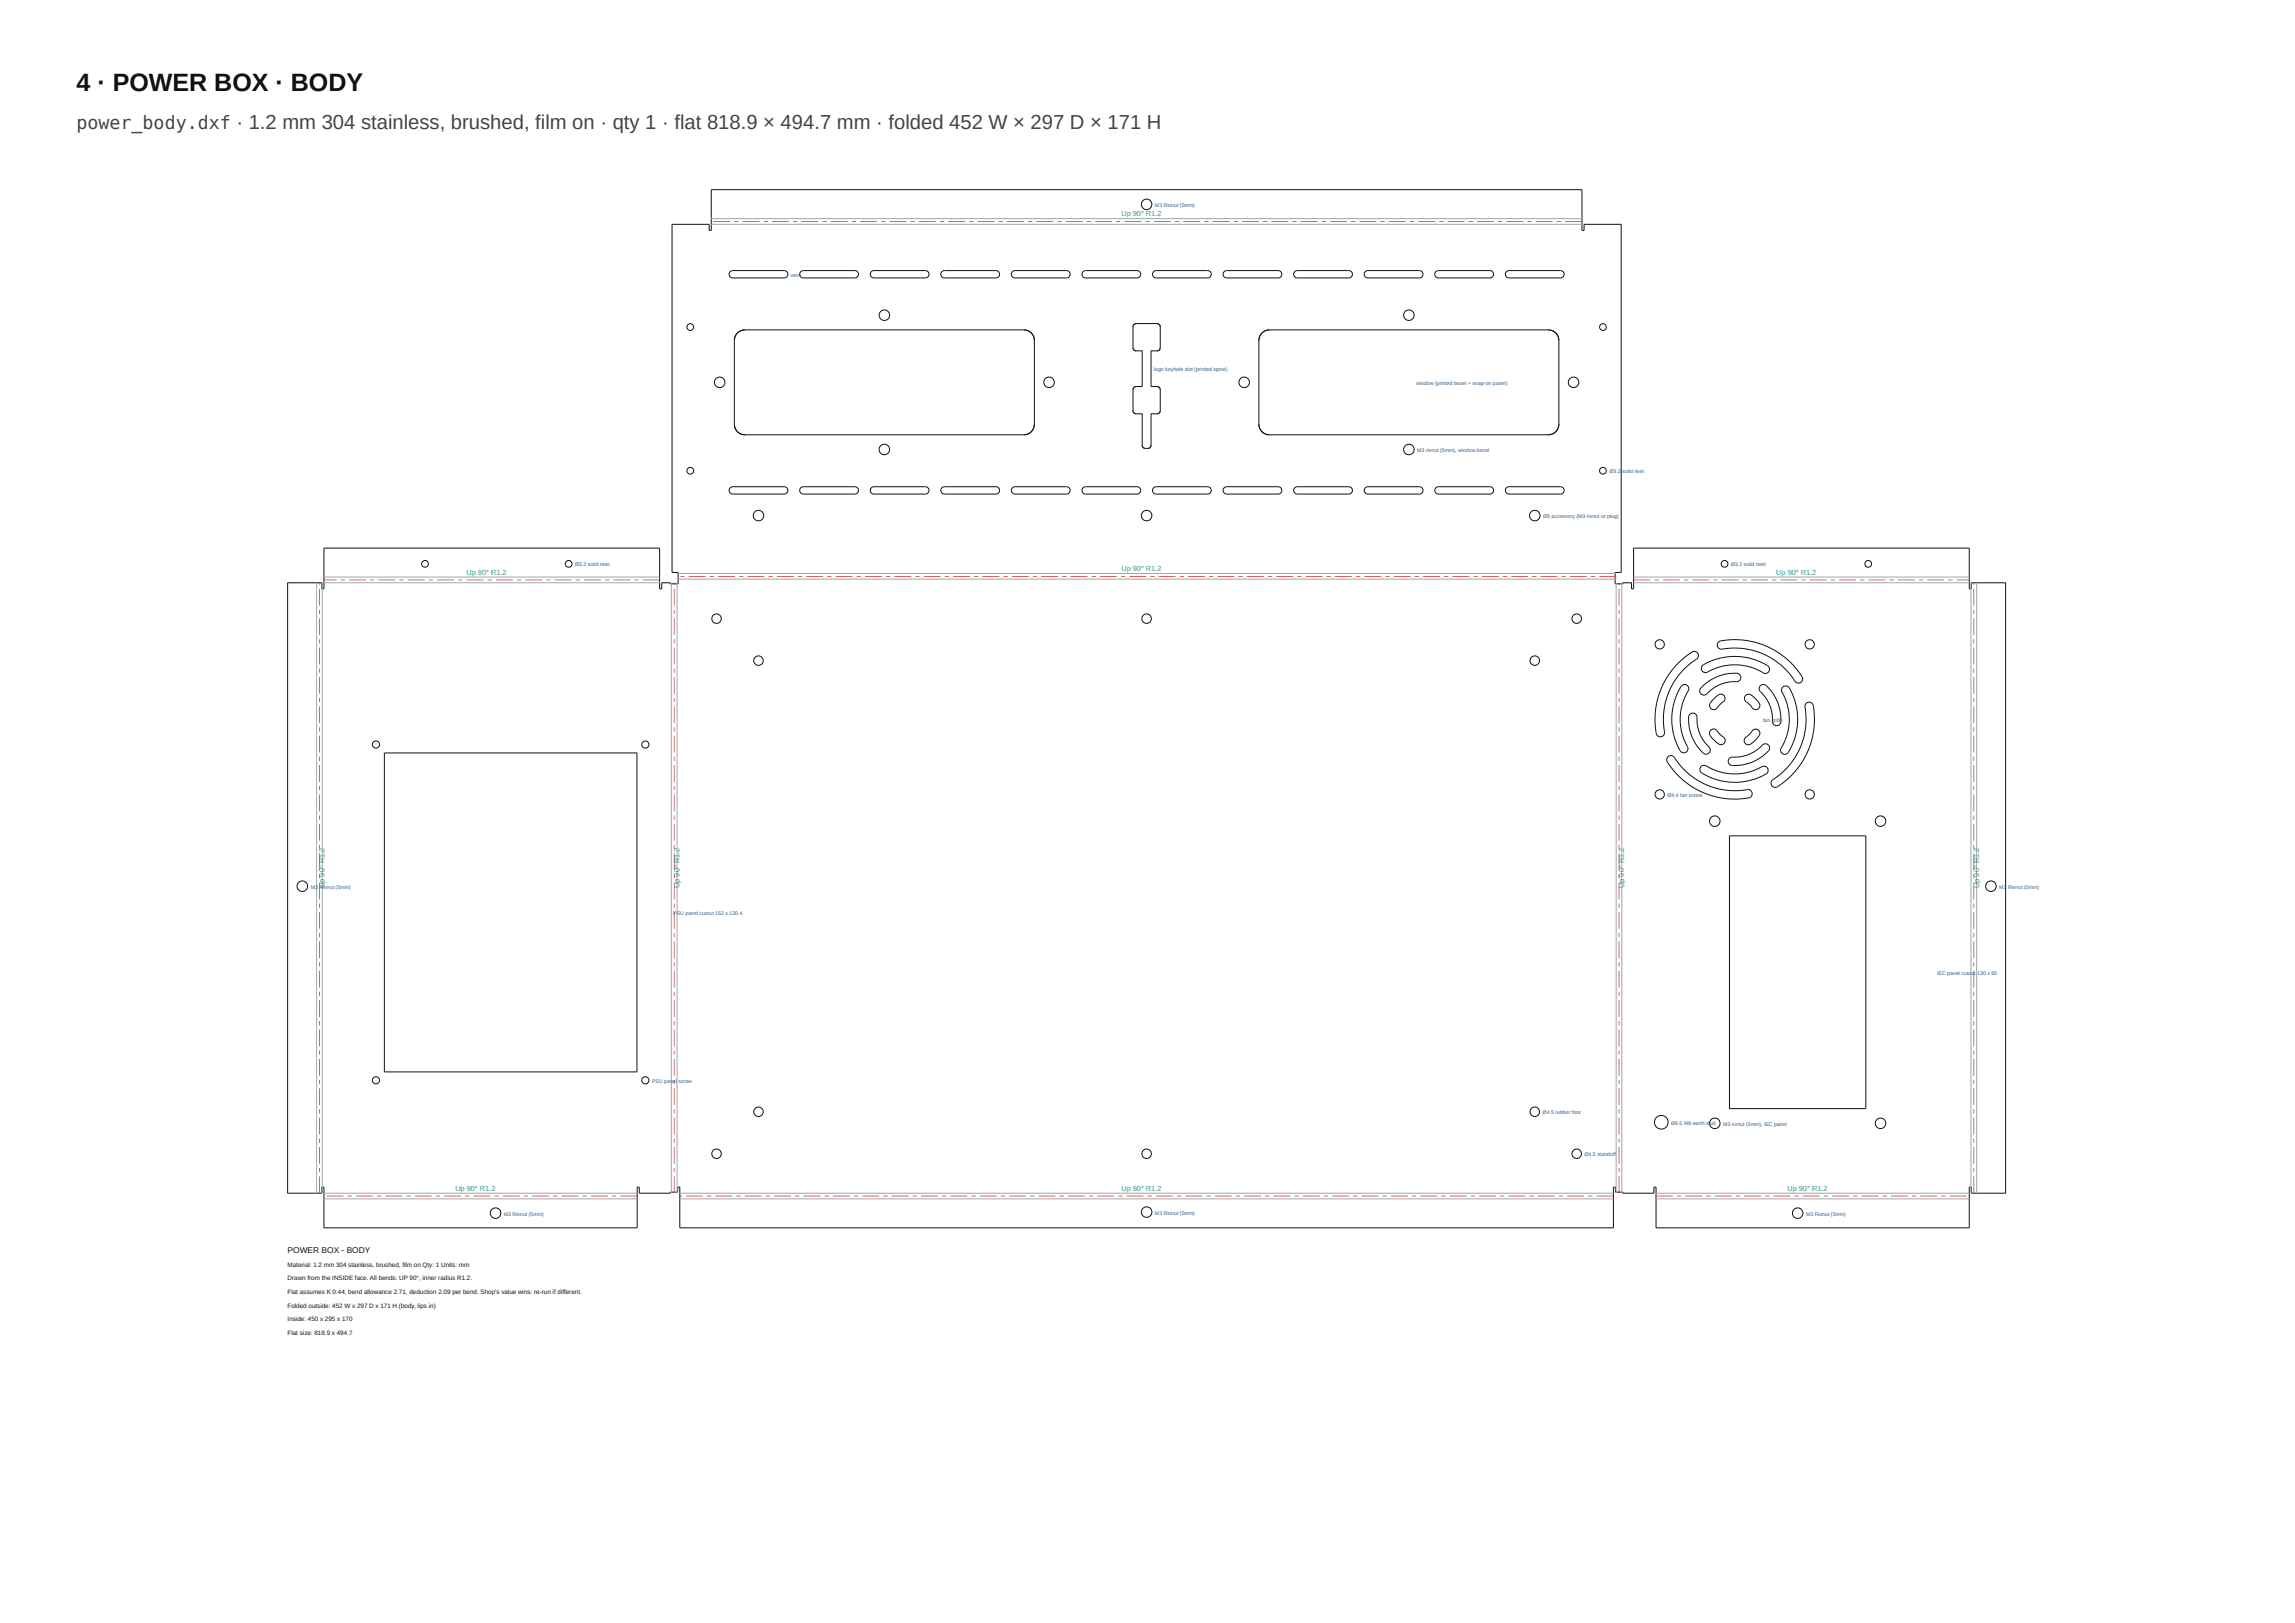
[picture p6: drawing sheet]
<svg xmlns="http://www.w3.org/2000/svg" width="420mm" height="297mm" viewBox="0 0 420 297" stroke-linecap="round" stroke-linejoin="round" font-family="sans-serif">
<defs><g id="words">
<text font-size="4.6" fill="#111" x="14" y="16.7">4 · POWER BOX · BODY</text>
<text font-size="3.3" fill="#444" x="14" y="23.5">power_body.dxf · 1.2 mm 304 stainless, brushed, film on · qty 1 · flat 818.9 × 494.7 mm · folded 452 W × 297 D × 171 H</text>
<text font-size="1.5" fill="#111" x="52.7" y="229.3">POWER BOX - BODY</text>
<g font-size="1.3" fill="#2a7">
<text x="205.3" y="39.6">Up 90° R1.2</text>
<text x="85.4" y="105.2">Up 90° R1.2</text>
<text x="205.3" y="104.5">Up 90° R1.2</text>
<text x="325.2" y="105.2">Up 90° R1.2</text>
<text x="59.4" y="162.5" transform="rotate(-90 59.4 162.5)">Up 90° R1.2</text>
<text x="124.4" y="162.5" transform="rotate(-90 124.4 162.5)">Up 90° R1.2</text>
<text x="297.4" y="162.5" transform="rotate(-90 297.4 162.5)">Up 90° R1.2</text>
<text x="362.4" y="162.5" transform="rotate(-90 362.4 162.5)">Up 90° R1.2</text>
<text x="83.4" y="217.9">Up 90° R1.2</text>
<text x="205.3" y="217.9">Up 90° R1.2</text>
<text x="327.3" y="217.9">Up 90° R1.2</text>
</g>
<g font-size="1.2" fill="#111">
<text x="52.7" y="231.8">Material: 1.2 mm 304 stainless, brushed, film on Qty: 1 Units: mm</text>
<text x="52.7" y="234.3">Drawn from the INSIDE face. All bends: UP 90°, inner radius R1.2.</text>
<text x="52.7" y="236.8">Flat assumes K 0.44, bend allowance 2.71, deduction 2.09 per bend. Shop's value wins: re-run if different.</text>
<text x="52.7" y="239.3">Folded outside: 452 W x 297 D x 171 H (body, lips in)</text>
<text x="52.7" y="241.8">Inside: 450 x 295 x 170</text>
<text x="52.7" y="244.3">Flat size: 818.9 x 494.7</text>
</g>
<g font-size="1" fill="#25a">
<text x="211.5" y="37.9">M3 Rivnut (5mm)</text>
<text x="144.8" y="50.7">vent</text>
<text x="211.3" y="67.9">logo keyhole slot (printed spine)</text>
<text x="259.3" y="70.4">window (printed bezel + snap-on panel)</text>
<text x="259.5" y="82.7">M3 rivnut (5mm), window bezel</text>
<text x="294.7" y="86.6">Ø3.2</text>
<text x="297" y="86.6">solid rivet</text>
<text x="282.5" y="94.8">Ø5 accessory (M3 rivnut or plug)</text>
<text x="105.3" y="103.6">Ø3.2 solid rivet</text>
<text x="316.9" y="103.6">Ø3.2 solid rivet</text>
<text x="322.8" y="132.1">fan grille</text>
<text x="305.3" y="145.8">Ø4.4 fan screw</text>
<text x="56.9" y="162.6">M3</text>
<text x="58.5" y="162.6">R</text>
<text x="59.2" y="162.6">ivnut (5mm)</text>
<text x="123.3" y="167.4">PSU panel cutout 152 x 120.4</text>
<text x="366.1" y="162.6">M3</text>
<text x="367.7" y="162.6">Rivnut (5mm)</text>
<text x="354.7" y="178.4">IEC panel cuto</text>
<text x="361" y="178.4">u</text>
<text x="361.5" y="178.4">t</text>
<text x="362" y="178.4">130 x 65</text>
<text x="119.4" y="198.2">PSU pan</text>
<text x="123.2" y="198.2">el</text>
<text x="124.2" y="198.2">screw</text>
<text x="282.4" y="203.9">Ø4.5 rubber foot</text>
<text x="306" y="205.8">Ø6.5 M6 earth stud</text>
<text x="315.5" y="206">M3 rivnut (5mm), IEC panel</text>
<text x="290.1" y="211.6">Ø4.5 standoff</text>
<text x="92.3" y="222.5">M3 Rivnut (5mm)</text>
<text x="211.5" y="222.3">M3 Rivnut (5mm)</text>
<text x="330.7" y="222.5">M3 Rivnut (5mm)</text>
</g>
</g></defs>
<g fill="none" stroke="#111" stroke-width=".18">
<path d="M133.7 49.7l.5-.2h9.4a.67 .67 0 0 1 .7 .7 .67 .67 0 0 1-.7 .7h-9.4a.67 .67 0 0 1-.7-.5 .67 .67 0 0 1 .2-.7zM146.6 49.7l.5-.2h9.4a.67 .67 0 0 1 .7 .7 .67 .67 0 0 1-.7 .7h-9.4a.67 .67 0 0 1-.6-.5 .67 .67 0 0 1 .1-.7zM159.5 49.7l.5-.2h9.4a.67 .67 0 0 1 .7 .7 .67 .67 0 0 1-.7 .7h-9.4a.67 .67 0 0 1-.6-.5 .67 .67 0 0 1 .1-.7zM172.5 49.7l.4-.2h9.4a.67 .67 0 0 1 .7 .7 .67 .67 0 0 1-.7 .7h-9.4a.67 .67 0 0 1-.6-.5 .67 .67 0 0 1 .2-.7zM185.4 49.7l.4-.2h9.5a.67 .67 0 0 1 .6 .7 .67 .67 0 0 1-.6 .7h-9.5a.67 .67 0 0 1-.6-.5 .67 .67 0 0 1 .2-.7zM198.3 49.7l.5-.2h9.4a.67 .67 0 0 1 .7 .7 .67 .67 0 0 1-.7 .7h-9.4a.67 .67 0 0 1-.6-.5 .67 .67 0 0 1 .1-.7zM211.2 49.7l.5-.2h9.4a.67 .67 0 0 1 .7 .7 .67 .67 0 0 1-.7 .7h-9.4a.67 .67 0 0 1-.6-.5 .67 .67 0 0 1 .1-.7zM224.1 49.7l.5-.2h9.4a.67 .67 0 0 1 .7 .7 .67 .67 0 0 1-.7 .7h-9.4a.67 .67 0 0 1-.6-.5 .67 .67 0 0 1 .1-.7zM237.1 49.7l.4-.2h9.4a.67 .67 0 0 1 .7 .7 .67 .67 0 0 1-.7 .7h-9.4a.67 .67 0 0 1-.6-.5 .67 .67 0 0 1 .2-.7zM250 49.7l.5-.2h9.4a.67 .67 0 0 1 .6 .7 .67 .67 0 0 1-.6 .7h-9.4a.67 .67 0 0 1-.7-.5 .67 .67 0 0 1 .2-.7zM262.9 49.7l.5-.2h9.4a.67 .67 0 0 1 .7 .7 .67 .67 0 0 1-.7 .7h-9.4a.67 .67 0 0 1-.6-.5 .67 .67 0 0 1 .1-.7zM275.8 49.7l.5-.2h9.4a.67 .67 0 0 1 .7 .7 .67 .67 0 0 1-.7 .7h-9.4a.67 .67 0 0 1-.6-.5 .67 .67 0 0 1 .1-.7z"/>
<path d="M135 60.9a1.97 1.97 0 0 1 1.4-.5h51.1a1.93 1.93 0 0 1 1.9 1.9v15.3a1.92 1.92 0 0 1-1.9 2h-51.1a1.91 1.91 0 0 1-1.9-2v-15.3a1.92 1.92 0 0 1 .5-1.4zM209.1 70.7h-1.1a.58 .58 0 0 0-.6 .6v3.9a.57 .57 0 0 0 .6 .5h1.1v5.8a.57 .57 0 0 0 .6 .6h.5a.57 .57 0 0 0 .5-.6v-5.8h1.2a.57 .57 0 0 0 .5-.5v-3.9a.58 .58 0 0 0-.5-.6h-1.2M209.1 64.2h-1.1a.57 .57 0 0 1-.6-.6v-3.8a.58 .58 0 0 1 .6-.6h3.9a.58 .58 0 0 1 .5 .6v3.8a.57 .57 0 0 1-.5 .6h-1.2M209.1 64.2h.1M209.1 64.2v6.5M209.1 70.7h.1M210.7 70.7h.1M210.7 64.2v6.5M210.7 64.2h.1M231.1 60.9a1.97 1.97 0 0 1 1.3-.5h51.1a1.93 1.93 0 0 1 1.9 1.9v15.3a1.92 1.92 0 0 1-1.9 2h-51.1a1.91 1.91 0 0 1-1.9-2v-15.3a1.92 1.92 0 0 1 .6-1.4zM133.7 89.3l.5-.2h9.4a.67 .67 0 0 1 .7 .6 .67 .67 0 0 1-.7 .7h-9.4a.67 .67 0 0 1-.7-.4 .67 .67 0 0 1 .2-.7zM146.6 89.3l.5-.2h9.4a.67 .67 0 0 1 .7 .6 .67 .67 0 0 1-.7 .7h-9.4a.67 .67 0 0 1-.6-.4 .67 .67 0 0 1 .1-.7z"/>
<path d="M159.5 89.3l.5-.2h9.4a.67 .67 0 0 1 .7 .6 .67 .67 0 0 1-.7 .7h-9.4a.67 .67 0 0 1-.6-.4 .67 .67 0 0 1 .1-.7zM172.5 89.3l.4-.2h9.4a.67 .67 0 0 1 .7 .6 .67 .67 0 0 1-.7 .7h-9.4a.67 .67 0 0 1-.6-.4 .67 .67 0 0 1 .2-.7zM185.4 89.3l.4-.2h9.5a.67 .67 0 0 1 .6 .6 .67 .67 0 0 1-.6 .7h-9.5a.67 .67 0 0 1-.6-.4 .67 .67 0 0 1 .2-.7zM198.3 89.3l.5-.2h9.4a.67 .67 0 0 1 .7 .6 .67 .67 0 0 1-.7 .7h-9.4a.67 .67 0 0 1-.6-.4 .67 .67 0 0 1 .1-.7zM211.2 89.3l.5-.2h9.4a.67 .67 0 0 1 .7 .6 .67 .67 0 0 1-.7 .7h-9.4a.67 .67 0 0 1-.6-.4 .67 .67 0 0 1 .1-.7zM224.1 89.3l.5-.2h9.4a.67 .67 0 0 1 .7 .6 .67 .67 0 0 1-.7 .7h-9.4a.67 .67 0 0 1-.6-.4 .67 .67 0 0 1 .1-.7zM237.1 89.3l.4-.2h9.4a.67 .67 0 0 1 .7 .6 .67 .67 0 0 1-.7 .7h-9.4a.67 .67 0 0 1-.6-.4 .67 .67 0 0 1 .2-.7zM250 89.3l.5-.2h9.4a.67 .67 0 0 1 .6 .6 .67 .67 0 0 1-.6 .7h-9.4a.67 .67 0 0 1-.7-.4 .67 .67 0 0 1 .2-.7zM262.9 89.3l.5-.2h9.4a.67 .67 0 0 1 .7 .6 .67 .67 0 0 1-.7 .7h-9.4a.67 .67 0 0 1-.6-.4 .67 .67 0 0 1 .1-.7zM275.8 89.3l.5-.2h9.4a.67 .67 0 0 1 .7 .6 .67 .67 0 0 1-.7 .7h-9.4a.67 .67 0 0 1-.6-.4 .67 .67 0 0 1 .1-.7zM52.7 106.6h6.2v1.2h.4v-7.5h61.5v7.5h.4v-1.2h1.5v.2h1.5v-2h-1.2v-63.7h6.8v1.1h.4v-7.5h159.4v7.5h.4v-1.1h6.8v63.7h-1.1v2h1.4v-.2h1.6v1.2h.4v-7.5h61.5v7.5h.3v-1.2h6.3v111.8h-6.3v-1.2h-.3v7.5h-57.4v-7.5h-.4v1.2h-5.7v-.2h-1.3v-1h-.4v7.5h-170.9v-7.5h-.4v1h-1.4v.2h-5.7v-1.2h-.3v7.5h-57.4v-7.5h-.4v1.2h-6.2zM314.7 117.5a11.3 11.3 0 0 1 5.5-.2 14.3 14.3 0 0 1 9.9 6.8 .82 .82 0 0 1-.7 .9 .82 .82 0 0 1-1-.7 13.3 13.3 0 0 0-13.4-5.5 .77 .77 0 0 1-.3-1.3z"/>
<path d="M70.4 137.8h46.2v58.4h-46.2zM305.4 138.5a.85 .85 0 0 1 1.4 .5 13.3 13.3 0 0 0 13.4 5.5 .77 .77 0 0 1 .6 .8 .77 .77 0 0 1-.6 .7 14.4 14.4 0 0 1-15-6.8zM307.4 121.2l.7-.6a4.4 4.4 0 0 1 2.3-1.4 .83 .83 0 0 1 .6 .9 .83 .83 0 0 1-.7 .7 13.2 13.2 0 0 0-5.5 13.4 .77 .77 0 0 1-.8 .6 .77 .77 0 0 1-.8-.6 14.6 14.6 0 0 1 4.2-13zM307.9 125.5a.8 .8 0 0 1 1.1 .1 .8 .8 0 0 1-.1 1.1 10.2 10.2 0 0 0 .1 10.2 .81 .81 0 0 1-.7 .9 .81 .81 0 0 1-.9-.8 11.5 11.5 0 0 1 .5-11.5zM309.4 130.7a.83 .83 0 0 1 1.1 0 .83 .83 0 0 1 .2 1 7.3 7.3 0 0 0 2.4 5.2 .8 .8 0 0 1-.5 1.1 .8 .8 0 0 1-1-.4 8.2 8.2 0 0 1-2.3-6.7zM311.7 125.6a8.1 8.1 0 0 1 6.6-2.3 .81 .81 0 0 1 .3 1.1 .81 .81 0 0 1-1 .3 7.2 7.2 0 0 0-5.3 2.4 .81 .81 0 0 1-1.1-.4 .81 .81 0 0 1 .5-1.1zM311.8 121.7a11.3 11.3 0 0 1 12.1 .3 .8 .8 0 0 1-.2 1.1 .8 .8 0 0 1-1.2-.1 10.2 10.2 0 0 0-10.1 .1 .77 .77 0 0 1-.8-.5 .77 .77 0 0 1 .2-.9zM313.2 133.6a.87 .87 0 0 1 1.4 .5l.6 .5a.83 .83 0 0 1 .7 .9 .83 .83 0 0 1-.8 .8 3.6 3.6 0 0 1-2.1-2.1zM314 127.7l.3-.3a.85 .85 0 0 1 1.5 .1 .91 .91 0 0 1-.6 1.2l-.6 .5a.84 .84 0 0 1-1.3 .5 .84 .84 0 0 1 .1-1.4zM316.7 138.7l.3-.1a7.5 7.5 0 0 0 5.9-2.4 .81 .81 0 0 1 1.1 .4 .81 .81 0 0 1-.5 1.1 7.9 7.9 0 0 1-6.7 2.2 .77 .77 0 0 1-.1-1.2zM319.6 134.9l1-.8a.84 .84 0 0 1 1.3-.5 .84 .84 0 0 1 0 1.4l-1 .9a.85 .85 0 0 1-.9 .4 .85 .85 0 0 1-.7-.8zM319.6 127.3a.88 .88 0 0 1 1.3 .1l1 .9a.87 .87 0 0 1 0 1.4 .87 .87 0 0 1-1.3-.5l-.6-.5a.86 .86 0 0 1-.4-1.4z"/>
<path d="M322.3 125.5a.84 .84 0 0 1 1.3 .2 8.2 8.2 0 0 1 2.4 6.7 .82 .82 0 0 1-1.1 .3 .82 .82 0 0 1-.4-1.1 7.3 7.3 0 0 0-2.3-5.3l-.1-.4zM326.4 125.7a.84 .84 0 0 1 1.4 .6 11.3 11.3 0 0 1-.6 11.6 .81 .81 0 0 1-1.1-.2 .81 .81 0 0 1 .2-1.1 10.2 10.2 0 0 0-.1-10.2zM330.7 128.7a.77 .77 0 0 1 1.3 .4 14.4 14.4 0 0 1-6.8 15 .82 .82 0 0 1-1-.7 .82 .82 0 0 1 .7-.9 13.3 13.3 0 0 0 5.6-13.4zM311.4 140.3a.86 .86 0 0 1 1.3 0 10.2 10.2 0 0 0 10.2-.1 .81 .81 0 0 1 .8 .7 .81 .81 0 0 1-.7 .9 11.3 11.3 0 0 1-11.6-.5l-.2-.5zM316.7 153h24.9v49.9h-24.9z"/>
<circle cx="209.9" cy="37.4" r=".96"/>
<circle cx="126.4" cy="59.9" r=".61"/>
<circle cx="161.9" cy="57.7" r=".96"/>
<circle cx="258" cy="57.7" r=".96"/>
<circle cx="293.5" cy="59.9" r=".61"/>
<circle cx="131.8" cy="70" r=".96"/>
<circle cx="192.1" cy="70" r=".96"/>
<circle cx="227.8" cy="70" r=".96"/>
<circle cx="288.1" cy="70" r=".96"/>
<circle cx="126.4" cy="86.1" r=".61"/>
<circle cx="138.9" cy="94.4" r=".96"/>
<circle cx="161.9" cy="82.3" r=".96"/>
<circle cx="209.9" cy="94.4" r=".96"/>
<circle cx="258" cy="82.3" r=".96"/>
<circle cx="281" cy="94.4" r=".96"/>
<circle cx="293.5" cy="86.1" r=".61"/>
<circle cx="77.8" cy="103.2" r=".61"/>
<circle cx="104.1" cy="103.2" r=".61"/>
<circle cx="131.2" cy="113.2" r=".86"/>
<circle cx="209.9" cy="113.2" r=".86"/>
<circle cx="288.7" cy="113.2" r=".86"/>
<circle cx="303.9" cy="117.9" r=".85"/>
<circle cx="315.8" cy="103.2" r=".61"/>
<circle cx="331.3" cy="117.9" r=".85"/>
<circle cx="342.1" cy="103.2" r=".61"/>
<circle cx="68.8" cy="136.3" r=".65"/>
<circle cx="118.2" cy="136.3" r=".65"/>
<circle cx="138.9" cy="120.9" r=".86"/>
<circle cx="281" cy="120.9" r=".86"/>
<circle cx="303.9" cy="145.4" r=".85"/>
<circle cx="314" cy="150.3" r=".96"/>
<circle cx="331.3" cy="145.4" r=".85"/>
<circle cx="344.3" cy="150.3" r=".96"/>
<circle cx="55.4" cy="162.2" r=".96"/>
<circle cx="364.5" cy="162.2" r=".96"/>
<circle cx="68.8" cy="197.7" r=".65"/>
<circle cx="118.2" cy="197.7" r=".65"/>
<circle cx="131.2" cy="211.1" r=".86"/>
<circle cx="138.9" cy="203.5" r=".86"/>
<circle cx="209.9" cy="211.1" r=".86"/>
<circle cx="281" cy="203.5" r=".86"/>
<circle cx="288.7" cy="211.1" r=".86"/>
<circle cx="304.2" cy="205.4" r="1.25"/>
<circle cx="314" cy="205.6" r=".96"/>
<circle cx="344.3" cy="205.6" r=".96"/>
<circle cx="90.7" cy="222" r=".96"/>
<circle cx="209.9" cy="221.8" r=".96"/>
<circle cx="329.1" cy="222" r=".96"/>
</g>
<g fill="#000">
<path d="M207.5 59.7l-.1 .1zM207.5 59.6v.1zM207.5 59.5v.1zM207.6 59.4l-.1 .1zM207.6 59.4l.1-.1zM207.7 59.3h.1zM207.8 59.3l.1-.1zM207.9 59.2h.1zM211.9 59.2h.1zM212 59.2l.1 .1zM212.1 59.3h.1zM212.2 59.3l.1 .1z"/>
<path d="M212.3 59.4v.1zM212.3 59.5l.1 .1zM212.4 59.6v.1zM212.4 59.7v.1zM134.5 77.6v.4zM134.5 78l.1 .4zM134.5 61.9v.4zM134.6 78.4l.2 .3zM134.6 61.6l-.1 .3zM134.8 78.7l.2 .3zM134.8 61.2l-.2 .4zM135 79l.3 .2z"/>
<path d="M135 60.9l-.2 .3zM135.3 79.2l.3 .2zM135 60.9l.3-.2zM135.6 79.4l.4 .1zM135.3 60.7l.3-.2zM136 79.5l.4 .1zM135.6 60.5l.4-.1zM136 60.4h.4zM187.5 79.6l.3-.1zM187.8 79.5l.4-.1zM187.5 60.4h.3zM188.2 79.4l.3-.2z"/>
<path d="M187.8 60.4l.4 .1zM188.5 79.2l.3-.2zM188.2 60.5l.3 .2zM189.1 78.7l-.3 .3zM188.5 60.7l.3 .2zM189.2 78.4l-.1 .3zM188.8 60.9l.3 .3zM189.3 78l-.1 .4zM189.1 61.2l.1 .4zM189.4 77.6l-.1 .4zM189.2 61.6l.1 .3zM189.3 61.9l.1 .4z"/>
<path d="M207.4 63.6l.1 .1zM207.4 75.2l.1 .1zM207.5 63.7v.2zM207.5 71.2l-.1 .1zM207.5 75.3v.1zM207.5 63.9v.1zM207.5 71.1v.1zM207.5 75.4v.1zM207.5 64h.1zM207.5 71v.1zM207.5 75.5l.1 .1zM207.6 64l.1 .1z"/>
<path d="M207.6 70.9l-.1 .1zM207.6 75.6h.1zM207.7 64.1l.1 .1zM207.6 70.9l.1-.1zM207.7 75.6l.1 .1zM207.8 64.2h.1zM207.7 70.8h.1zM207.8 75.7h.1zM207.9 64.2h.1zM207.8 70.8l.1-.1zM207.9 75.7h.1zM207.9 70.7h.1z"/>
<path d="M211.9 75.7h.1zM211.9 64.2h.1zM212 75.7h.1zM211.9 70.7h.1zM212 64.2h.1zM212.1 75.7l.1-.1zM212 70.7l.1 .1zM212.1 64.2l.1-.1zM212.2 75.6h.1zM212.1 70.8h.1zM212.2 64.1l.1-.1zM212.3 75.5v.1z"/>
<path d="M212.2 70.8l.1 .1zM212.4 75.4l-.1 .1zM212.3 70.9v.1zM212.4 63.9l-.1 .1zM212.4 75.3v.1zM212.3 71l.1 .1zM212.4 63.7v.2zM212.4 75.2v.1zM212.4 71.1v.1zM212.4 63.6v.1zM212.4 71.2v.1zM230.5 77.6v.4z"/>
<path d="M230.5 78l.1 .4zM230.5 61.9v.4zM230.6 78.4l.2 .3zM230.6 61.6l-.1 .3zM230.8 78.7l.3 .3zM230.8 61.2l-.2 .4zM231.1 79l.2 .2zM231.1 60.9l-.3 .3zM231.3 79.2l.4 .2zM231.1 60.9l.2-.2zM231.7 79.4l.3 .1zM231.3 60.7l.4-.2z"/>
<path d="M232 79.5l.4 .1zM231.7 60.5l.3-.1zM232 60.4h.4zM283.5 79.6l.4-.1zM283.9 79.5l.3-.1zM283.5 60.4h.4zM284.2 79.4l.4-.2zM283.9 60.4l.3 .1zM284.6 79.2l.3-.2zM284.2 60.5l.4 .2zM285.1 78.7l-.2 .3zM284.6 60.7l.3 .2z"/>
<path d="M285.3 78.4l-.2 .3zM284.9 60.9l.2 .3zM285.4 78l-.1 .4zM285.1 61.2l.2 .4zM285.4 77.6v.4zM285.3 61.6l.1 .3zM285.4 61.9v.4zM209.1 81.5v.1zM209.1 81.6l.1 .1zM209.2 81.7v.1zM209.2 81.8l.1 .1zM209.3 81.9l.1 .1z"/>
<path d="M209.4 82h.1zM209.5 82l.1 .1zM209.6 82.1h.1zM210.2 82.1h.1zM210.3 82.1l.1-.1zM210.4 82h.1zM210.5 82l.1-.1zM210.6 81.8v.1zM210.7 81.7l-.1 .1zM210.7 81.6v.1zM210.7 81.5v.1z"/>
</g>
<path d="M296.4 215.3h.1v3.1h-.1zM296.4 213.7h.1v.8h-.1zM296.4 209.9h.1v3.1h-.1zM296.4 208.4h.1v.7h-.1zM296.4 204.5h.1v3.1h-.1zM296.4 203h.1v.8h-.1zM296.4 199.2h.1v3h-.1zM296.4 197.6h.1v.8h-.1zM296.4 193.8h.1v3.1h-.1zM296.4 192.2h.1v.8h-.1zM296.4 188.4h.1v3.1h-.1zM296.4 186.9h.1v.7h-.1zM296.4 183h.1v3.1h-.1zM296.4 181.5h.1v.8h-.1zM296.4 177.7h.1v3h-.1zM296.4 176.1h.1v.8h-.1zM296.4 172.3h.1v3h-.1zM296.4 170.7h.1v.8h-.1zM296.4 166.9h.1v3.1h-.1zM296.4 165.4h.1v.7h-.1zM296.4 161.5h.1v3.1h-.1zM296.4 160h.1v.8h-.1zM296.4 156.1h.1v3.1h-.1zM296.4 154.6h.1v.8h-.1zM296.4 150.8h.1v3h-.1zM296.4 149.2h.1v.8h-.1zM296.4 145.4h.1v3.1h-.1zM296.4 143.9h.1v.7h-.1zM296.4 140h.1v3.1h-.1zM296.4 138.5h.1v.7h-.1zM296.4 134.6h.1v3.1h-.1zM296.4 133.1h.1v.8h-.1zM296.4 129.3h.1v3h-.1zM296.4 127.7h.1v.8h-.1zM296.4 123.9h.1v3.1h-.1zM296.4 122.4h.1v.7h-.1zM296.4 118.5h.1v3.1h-.1zM296.4 117h.1v.7h-.1zM296.4 113.1h.1v3.1h-.1zM296.4 111.6h.1v.8h-.1zM296.4 107.8h.1v3h-.1zM296.4 106.6h.1v.4h-.1z" fill="#d22"/>
<path d="M295.9 106.6v111.8M297 106.6v111.8" fill="none" stroke="#9aa" stroke-width=".18"/>
<path d="M361.3 215.3h.2v3.1h-.2zM361.3 213.7h.2v.8h-.2zM361.3 209.9h.2v3.1h-.2zM361.3 208.4h.2v.7h-.2zM361.3 204.5h.2v3.1h-.2zM361.3 203h.2v.8h-.2zM361.3 199.2h.2v3h-.2zM361.3 197.6h.2v.8h-.2zM361.3 193.8h.2v3.1h-.2zM361.3 192.2h.2v.8h-.2zM361.3 188.4h.2v3.1h-.2zM361.3 186.9h.2v.7h-.2zM361.3 183h.2v3.1h-.2zM361.3 181.5h.2v.8h-.2zM361.3 177.7h.2v3h-.2zM361.3 176.1h.2v.8h-.2zM361.3 172.3h.2v3h-.2zM361.3 170.7h.2v.8h-.2zM361.3 166.9h.2v3.1h-.2zM361.3 165.4h.2v.7h-.2zM361.3 161.5h.2v3.1h-.2zM361.3 160h.2v.8h-.2zM361.3 156.1h.2v3.1h-.2zM361.3 154.6h.2v.8h-.2zM361.3 150.8h.2v3h-.2zM361.3 149.2h.2v.8h-.2zM361.3 145.4h.2v3.1h-.2zM361.3 143.9h.2v.7h-.2zM361.3 140h.2v3.1h-.2zM361.3 138.5h.2v.7h-.2zM361.3 134.6h.2v3.1h-.2zM361.3 133.1h.2v.8h-.2zM361.3 129.3h.2v3h-.2zM361.3 127.7h.2v.8h-.2zM361.3 123.9h.2v3.1h-.2zM361.3 122.4h.2v.7h-.2zM361.3 118.5h.2v3.1h-.2zM361.3 117h.2v.7h-.2zM361.3 113.1h.2v3.1h-.2zM361.3 111.6h.2v.8h-.2zM361.3 107.8h.2v3h-.2zM361.3 106.6h.2v.4h-.2z" fill="#d22"/>
<path d="M360.9 106.6v111.8M361.9 106.6v111.8" fill="none" stroke="#9aa" stroke-width=".18"/>
<path d="M303.2 218.8h3.1v.1h-3.1zM307.1 218.8h.7v.1h-.7zM308.6 218.8h3.1v.1h-3.1zM312.4 218.8h.8v.1h-.8zM314 218.8h3v.1h-3zM317.8 218.8h.8v.1h-.8zM319.3 218.8h3.1v.1h-3.1zM323.2 218.8h.8v.1h-.8zM324.7 218.8h3.1v.1h-3.1zM328.6 218.8h.7v.1h-.7zM330.1 218.8h3.1v.1h-3.1zM333.9 218.8h.8v.1h-.8zM335.5 218.8h3.1v.1h-3.1zM339.3 218.8h.8v.1h-.8zM340.9 218.8h3v.1h-3zM344.7 218.8h.8v.1h-.8zM346.2 218.8h3.1v.1h-3.1zM350.1 218.8h.7v.1h-.7zM351.6 218.8h3.1v.1h-3.1zM355.5 218.8h.7v.1h-.7zM357 218.8h3.1v.1h-3.1z" fill="#d22"/>
<path d="M303.2 219.4h57.4M303.2 218.4h57.4" fill="none" stroke="#9aa" stroke-width=".18"/>
<path d="M299.1 106.1h3.1v.1h-3.1zM302.9 106.1h.8v.1h-.8zM304.5 106.1h3.1v.1h-3.1zM308.3 106.1h.8v.1h-.8zM309.9 106.1h3v.1h-3zM313.7 106.1h.8v.1h-.8zM315.2 106.1h3.1v.1h-3.1zM319.1 106.1h.7v.1h-.7zM320.6 106.1h3.1v.1h-3.1zM324.5 106.1h.7v.1h-.7zM326 106.1h3.1v.1h-3.1zM329.8 106.1h.8v.1h-.8zM331.4 106.1h3v.1h-3zM335.2 106.1h.8v.1h-.8zM336.7 106.1h3.1v.1h-3.1zM340.6 106.1h.8v.1h-.8zM342.1 106.1h3.1v.1h-3.1zM346 106.1h.7v.1h-.7zM347.5 106.1h3.1v.1h-3.1zM351.3 106.1h.8v.1h-.8zM352.9 106.1h3.1v.1h-3.1zM356.7 106.1h.8v.1h-.8zM358.3 106.1h2.3v.1h-2.3z" fill="#d22"/>
<path d="M299.1 106.6h61.5M299.1 105.6h61.5" fill="none" stroke="#9aa" stroke-width=".18"/>
<path d="M123.4 215.3h.1v3.1h-.1zM123.4 213.7h.1v.8h-.1zM123.4 209.9h.1v3.1h-.1zM123.4 208.4h.1v.7h-.1zM123.4 204.5h.1v3.1h-.1zM123.4 203h.1v.8h-.1zM123.4 199.2h.1v3h-.1zM123.4 197.6h.1v.8h-.1zM123.4 193.8h.1v3.1h-.1zM123.4 192.2h.1v.8h-.1zM123.4 188.4h.1v3.1h-.1zM123.4 186.9h.1v.7h-.1zM123.4 183h.1v3.1h-.1zM123.4 181.5h.1v.8h-.1zM123.4 177.7h.1v3h-.1zM123.4 176.1h.1v.8h-.1zM123.4 172.3h.1v3h-.1zM123.4 170.7h.1v.8h-.1zM123.4 166.9h.1v3.1h-.1zM123.4 165.4h.1v.7h-.1zM123.4 161.5h.1v3.1h-.1zM123.4 160h.1v.8h-.1zM123.4 156.1h.1v3.1h-.1zM123.4 154.6h.1v.8h-.1zM123.4 150.8h.1v3h-.1zM123.4 149.2h.1v.8h-.1zM123.4 145.4h.1v3.1h-.1zM123.4 143.9h.1v.7h-.1zM123.4 140h.1v3.1h-.1zM123.4 138.5h.1v.7h-.1zM123.4 134.6h.1v3.1h-.1zM123.4 133.1h.1v.8h-.1zM123.4 129.3h.1v3h-.1zM123.4 127.7h.1v.8h-.1zM123.4 123.9h.1v3.1h-.1zM123.4 122.4h.1v.7h-.1zM123.4 118.5h.1v3.1h-.1zM123.4 117h.1v.7h-.1zM123.4 113.1h.1v3.1h-.1zM123.4 111.6h.1v.8h-.1zM123.4 107.8h.1v3h-.1zM123.4 106.6h.1v.4h-.1z" fill="#d22"/>
<path d="M122.9 106.6v111.8M124 106.6v111.8" fill="none" stroke="#9aa" stroke-width=".18"/>
<path d="M58.4 215.3h.2v3.1h-.2zM58.4 213.7h.2v.8h-.2zM58.4 209.9h.2v3.1h-.2zM58.4 208.4h.2v.7h-.2zM58.4 204.5h.2v3.1h-.2zM58.4 203h.2v.8h-.2zM58.4 199.2h.2v3h-.2zM58.4 197.6h.2v.8h-.2zM58.4 193.8h.2v3.1h-.2zM58.4 192.2h.2v.8h-.2zM58.4 188.4h.2v3.1h-.2zM58.4 186.9h.2v.7h-.2zM58.4 183h.2v3.1h-.2zM58.4 181.5h.2v.8h-.2zM58.4 177.7h.2v3h-.2zM58.4 176.1h.2v.8h-.2zM58.4 172.3h.2v3h-.2zM58.4 170.7h.2v.8h-.2zM58.4 166.9h.2v3.1h-.2zM58.4 165.4h.2v.7h-.2zM58.4 161.5h.2v3.1h-.2zM58.4 160h.2v.8h-.2zM58.4 156.1h.2v3.1h-.2zM58.4 154.6h.2v.8h-.2zM58.4 150.8h.2v3h-.2zM58.4 149.2h.2v.8h-.2zM58.4 145.4h.2v3.1h-.2zM58.4 143.9h.2v.7h-.2zM58.4 140h.2v3.1h-.2zM58.4 138.5h.2v.7h-.2zM58.4 134.6h.2v3.1h-.2zM58.4 133.1h.2v.8h-.2zM58.4 129.3h.2v3h-.2zM58.4 127.7h.2v.8h-.2zM58.4 123.9h.2v3.1h-.2zM58.4 122.4h.2v.7h-.2zM58.4 118.5h.2v3.1h-.2zM58.4 117h.2v.7h-.2zM58.4 113.1h.2v3.1h-.2zM58.4 111.6h.2v.8h-.2zM58.4 107.8h.2v3h-.2zM58.4 106.6h.2v.4h-.2z" fill="#d22"/>
<path d="M58 106.6v111.8M59 106.6v111.8" fill="none" stroke="#9aa" stroke-width=".18"/>
<path d="M113.6 218.8h3.1v.1h-3.1zM112.1 218.8h.7v.1h-.7zM108.2 218.8h3.1v.1h-3.1zM106.7 218.8h.7v.1h-.7zM102.8 218.8h3.1v.1h-3.1zM101.3 218.8h.8v.1h-.8zM97.5 218.8h3v.1h-3zM95.9 218.8h.8v.1h-.8zM92.1 218.8h3.1v.1h-3.1zM90.5 218.8h.8v.1h-.8zM86.7 218.8h3.1v.1h-3.1zM85.2 218.8h.7v.1h-.7zM81.3 218.8h3.1v.1h-3.1zM79.8 218.8h.8v.1h-.8zM75.9 218.8h3.1v.1h-3.1zM74.4 218.8h.8v.1h-.8zM70.6 218.8h3v.1h-3zM69 218.8h.8v.1h-.8zM65.2 218.8h3.1v.1h-3.1zM63.7 218.8h.7v.1h-.7zM59.8 218.8h3.1v.1h-3.1z" fill="#d22"/>
<path d="M59.3 219.4h57.4M59.3 218.4h57.4" fill="none" stroke="#9aa" stroke-width=".18"/>
<path d="M117.7 106.1h3.1v.1h-3.1zM116.2 106.1h.7v.1h-.7zM112.3 106.1h3.1v.1h-3.1zM110.8 106.1h.8v.1h-.8zM106.9 106.1h3.1v.1h-3.1zM105.4 106.1h.8v.1h-.8zM101.6 106.1h3v.1h-3zM100 106.1h.8v.1h-.8zM96.2 106.1h3.1v.1h-3.1zM94.7 106.1h.7v.1h-.7zM90.8 106.1h3.1v.1h-3.1zM89.3 106.1h.7v.1h-.7zM85.4 106.1h3.1v.1h-3.1zM83.9 106.1h.8v.1h-.8zM80.1 106.1h3v.1h-3zM78.5 106.1h.8v.1h-.8zM74.7 106.1h3v.1h-3zM73.1 106.1h.8v.1h-.8zM69.3 106.1h3.1v.1h-3.1zM67.8 106.1h.7v.1h-.7zM63.9 106.1h3.1v.1h-3.1zM62.4 106.1h.8v.1h-.8zM59.3 106.1h2.3v.1h-2.3z" fill="#d22"/>
<path d="M59.3 106.6h61.5M59.3 105.6h61.5" fill="none" stroke="#9aa" stroke-width=".18"/>
<path d="M292.8 105.4h3.1v.1h-3.1zM291.3 105.4h.8v.1h-.8zM287.5 105.4h3v.1h-3zM285.9 105.4h.8v.1h-.8zM282.1 105.4h3.1v.1h-3.1zM280.5 105.4h.8v.1h-.8zM276.7 105.4h3.1v.1h-3.1zM275.2 105.4h.7v.1h-.7zM271.3 105.4h3.1v.1h-3.1zM269.8 105.4h.8v.1h-.8zM265.9 105.4h3.1v.1h-3.1zM264.4 105.4h.8v.1h-.8zM260.6 105.4h3v.1h-3zM259 105.4h.8v.1h-.8zM255.2 105.4h3.1v.1h-3.1zM253.7 105.4h.7v.1h-.7zM249.8 105.4h3.1v.1h-3.1zM248.3 105.4h.7v.1h-.7zM244.4 105.4h3.1v.1h-3.1zM242.9 105.4h.8v.1h-.8zM239.1 105.4h3v.1h-3zM237.5 105.4h.8v.1h-.8zM233.7 105.4h3.1v.1h-3.1zM232.1 105.4h.8v.1h-.8zM228.3 105.4h3.1v.1h-3.1zM226.8 105.4h.7v.1h-.7zM222.9 105.4h3.1v.1h-3.1zM221.4 105.4h.8v.1h-.8zM217.5 105.4h3.1v.1h-3.1zM216 105.4h.8v.1h-.8zM212.2 105.4h3v.1h-3zM210.6 105.4h.8v.1h-.8zM206.8 105.4h3.1v.1h-3.1zM205.3 105.4h.7v.1h-.7zM201.4 105.4h3.1v.1h-3.1zM199.9 105.4h.7v.1h-.7zM196 105.4h3.1v.1h-3.1zM194.5 105.4h.8v.1h-.8zM190.7 105.4h3v.1h-3zM189.1 105.4h.8v.1h-.8zM185.3 105.4h3.1v.1h-3.1zM183.7 105.4h.8v.1h-.8zM179.9 105.4h3.1v.1h-3.1zM178.4 105.4h.7v.1h-.7zM174.5 105.4h3.1v.1h-3.1zM173 105.4h.8v.1h-.8zM169.1 105.4h3.1v.1h-3.1zM167.6 105.4h.8v.1h-.8zM163.8 105.4h3v.1h-3zM162.2 105.4h.8v.1h-.8zM158.4 105.4h3.1v.1h-3.1zM156.9 105.4h.7v.1h-.7zM153 105.4h3.1v.1h-3.1zM151.5 105.4h.7v.1h-.7zM147.6 105.4h3.1v.1h-3.1zM146.1 105.4h.8v.1h-.8zM142.3 105.4h3v.1h-3zM140.7 105.4h.8v.1h-.8zM136.9 105.4h3v.1h-3zM135.3 105.4h.8v.1h-.8zM131.5 105.4h3.1v.1h-3.1zM130 105.4h.7v.1h-.7zM126.1 105.4h3.1v.1h-3.1zM124.6 105.4h.8v.1h-.8z" fill="#d22"/>
<path d="M124 106h171.9M124 105h171.9" fill="none" stroke="#9aa" stroke-width=".18"/>
<path d="M286.6 40.5h3v.1h-3zM285 40.5h.8v.1h-.8zM281.2 40.5h3.1v.1h-3.1zM279.7 40.5h.7v.1h-.7zM275.8 40.5h3.1v.1h-3.1zM274.3 40.5h.8v.1h-.8zM270.4 40.5h3.1v.1h-3.1zM268.9 40.5h.8v.1h-.8zM265.1 40.5h3v.1h-3zM263.5 40.5h.8v.1h-.8zM259.7 40.5h3.1v.1h-3.1zM258.1 40.5h.8v.1h-.8zM254.3 40.5h3.1v.1h-3.1zM252.8 40.5h.7v.1h-.7zM248.9 40.5h3.1v.1h-3.1zM247.4 40.5h.8v.1h-.8zM243.6 40.5h3v.1h-3zM242 40.5h.8v.1h-.8zM238.2 40.5h3v.1h-3zM236.6 40.5h.8v.1h-.8zM232.8 40.5h3.1v.1h-3.1zM231.3 40.5h.7v.1h-.7zM227.4 40.5h3.1v.1h-3.1zM225.9 40.5h.7v.1h-.7zM222 40.5h3.1v.1h-3.1zM220.5 40.5h.8v.1h-.8zM216.7 40.5h3v.1h-3zM215.1 40.5h.8v.1h-.8zM211.3 40.5h3.1v.1h-3.1zM209.7 40.5h.8v.1h-.8zM205.9 40.5h3.1v.1h-3.1zM204.4 40.5h.7v.1h-.7zM200.5 40.5h3.1v.1h-3.1zM199 40.5h.8v.1h-.8zM195.1 40.5h3.1v.1h-3.1zM193.6 40.5h.8v.1h-.8zM189.8 40.5h3v.1h-3zM188.2 40.5h.8v.1h-.8zM184.4 40.5h3.1v.1h-3.1zM182.9 40.5h.7v.1h-.7zM179 40.5h3.1v.1h-3.1zM177.5 40.5h.7v.1h-.7zM173.6 40.5h3.1v.1h-3.1zM172.1 40.5h.8v.1h-.8zM168.3 40.5h3v.1h-3zM166.7 40.5h.8v.1h-.8zM162.9 40.5h3.1v.1h-3.1zM161.3 40.5h.8v.1h-.8zM157.5 40.5h3.1v.1h-3.1zM156 40.5h.7v.1h-.7zM152.1 40.5h3.1v.1h-3.1zM150.6 40.5h.8v.1h-.8zM146.7 40.5h3.1v.1h-3.1zM145.2 40.5h.8v.1h-.8zM141.4 40.5h3v.1h-3zM139.8 40.5h.8v.1h-.8zM136 40.5h3.1v.1h-3.1zM134.5 40.5h.7v.1h-.7zM130.6 40.5h3.1v.1h-3.1z" fill="#d22"/>
<path d="M130.2 41.1h159.4M130.2 40h159.4" fill="none" stroke="#9aa" stroke-width=".18"/>
<path d="M292.3 218.8h3.1v.1h-3.1zM290.8 218.8h.8v.1h-.8zM287 218.8h3v.1h-3zM285.4 218.8h.8v.1h-.8zM281.6 218.8h3.1v.1h-3.1zM280 218.8h.8v.1h-.8zM276.2 218.8h3.1v.1h-3.1zM274.7 218.8h.7v.1h-.7zM270.8 218.8h3.1v.1h-3.1zM269.3 218.8h.8v.1h-.8zM265.4 218.8h3.1v.1h-3.1zM263.9 218.8h.8v.1h-.8zM260.1 218.8h3v.1h-3zM258.5 218.8h.8v.1h-.8zM254.7 218.8h3.1v.1h-3.1zM253.2 218.8h.7v.1h-.7zM249.3 218.8h3.1v.1h-3.1zM247.8 218.8h.7v.1h-.7zM243.9 218.8h3.1v.1h-3.1zM242.4 218.8h.8v.1h-.8zM238.6 218.8h3v.1h-3zM237 218.8h.8v.1h-.8zM233.2 218.8h3.1v.1h-3.1zM231.6 218.8h.8v.1h-.8zM227.8 218.8h3.1v.1h-3.1zM226.3 218.8h.7v.1h-.7zM222.4 218.8h3.1v.1h-3.1zM220.9 218.8h.8v.1h-.8zM217 218.8h3.1v.1h-3.1zM215.5 218.8h.8v.1h-.8zM211.7 218.8h3v.1h-3zM210.1 218.8h.8v.1h-.8zM206.3 218.8h3.1v.1h-3.1zM204.8 218.8h.7v.1h-.7zM200.9 218.8h3.1v.1h-3.1zM199.4 218.8h.7v.1h-.7zM195.5 218.8h3.1v.1h-3.1zM194 218.8h.8v.1h-.8zM190.2 218.8h3v.1h-3zM188.6 218.8h.8v.1h-.8zM184.8 218.8h3.1v.1h-3.1zM183.2 218.8h.8v.1h-.8zM179.4 218.8h3.1v.1h-3.1zM177.9 218.8h.7v.1h-.7zM174 218.8h3.1v.1h-3.1zM172.5 218.8h.8v.1h-.8zM168.6 218.8h3.1v.1h-3.1zM167.1 218.8h.8v.1h-.8zM163.3 218.8h3v.1h-3zM161.7 218.8h.8v.1h-.8zM157.9 218.8h3.1v.1h-3.1zM156.4 218.8h.7v.1h-.7zM152.5 218.8h3.1v.1h-3.1zM151 218.8h.7v.1h-.7zM147.1 218.8h3.1v.1h-3.1zM145.6 218.8h.8v.1h-.8zM141.8 218.8h3v.1h-3zM140.2 218.8h.8v.1h-.8zM136.4 218.8h3.1v.1h-3.1zM134.8 218.8h.8v.1h-.8zM131 218.8h3.1v.1h-3.1zM129.5 218.8h.7v.1h-.7zM125.6 218.8h3.1v.1h-3.1zM124.5 218.8h.4v.1h-.4z" fill="#d22"/>
<path d="M124.5 219.4h170.9M124.5 218.4h170.9" fill="none" stroke="#9aa" stroke-width=".18"/>
<use href="#words"/>
</svg>
